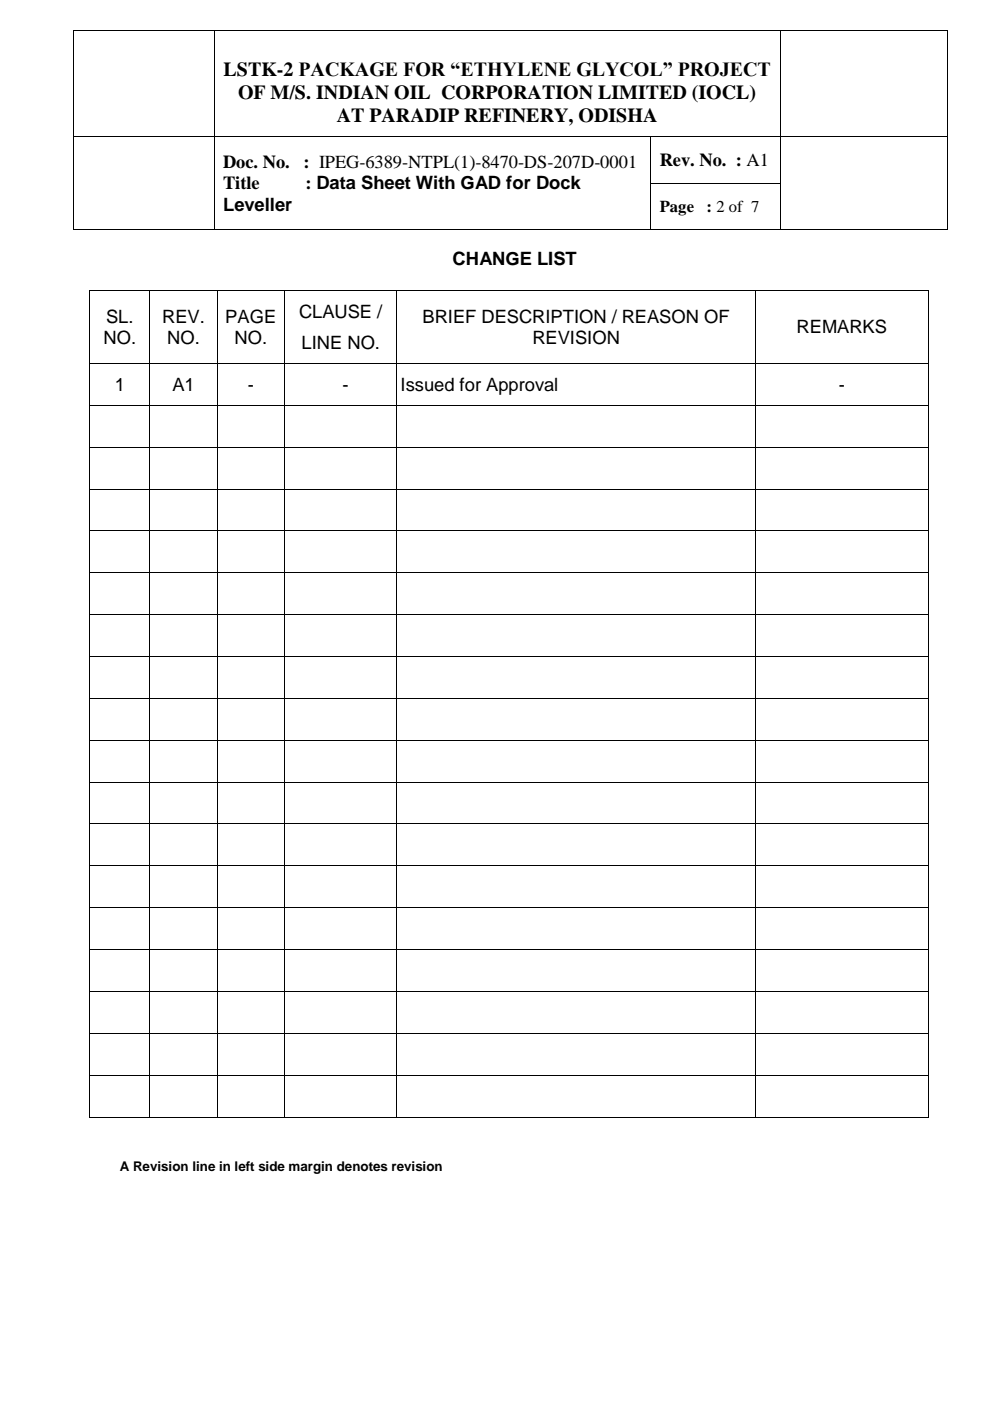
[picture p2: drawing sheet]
<svg xmlns="http://www.w3.org/2000/svg" width="210mm" height="297mm" viewBox="0 0 210 297" stroke-linecap="round" stroke-linejoin="round" font-family="sans-serif">
<defs><g id="words">
<g font-size="4.2">
<text x="47.4" y="16.1">LSTK-2 PACKAGE FOR “ETHYLENE GLYCOL” PROJECT</text>
<text x="50.5" y="21">OF M/S. INDIAN OIL CORPORATION LIMITED (IOCL)</text>
<text x="71.4" y="25.8">AT PARADIP REFINERY, ODISHA</text>
</g>
<g font-size="3.9">
<text x="47.3" y="35.6">Doc. No.</text>
<text x="64.4" y="35.6">: IPEG-6389-NTPL(1)-8470-DS-207D-0001</text>
<text x="139.9" y="35.2">Rev. No. : A1</text>
<text x="47.3" y="40.1">Title</text>
<text x="64.8" y="40.1">: Data Sheet With GAD for Dock</text>
<text x="47.3" y="44.6">Leveller</text>
<text x="95.9" y="56.2">CHANGE LIST</text>
<text x="22.5" y="68.4">SL.</text>
<text x="34.4" y="68.4">REV.</text>
<text x="47.8" y="68.4">PAGE</text>
<text x="63.4" y="67.4">CLAUSE /</text>
<text x="89.6" y="68.4">BRIEF DESCRIPTION / REASON OF</text>
<text x="168.9" y="70.7">REMARKS</text>
<text x="21.9" y="72.9">NO.</text>
<text x="35.4" y="72.9">NO.</text>
<text x="49.7" y="72.9">NO.</text>
<text x="63.9" y="74">LINE NO.</text>
<text x="112.8" y="72.9">REVISION</text>
<text x="24.3" y="82.8">1</text>
<text x="36.5" y="82.8">A1</text>
<text x="52.5" y="82.8">-</text>
<text x="72.6" y="82.8">-</text>
<text x="84.9" y="82.8">Issued for Approval</text>
<text x="177.8" y="82.8">-</text>
</g>
<g font-size="3.5">
<text x="139.9" y="45">Page</text>
<text x="149.7" y="45">: 2 of 7</text>
</g>
<text font-size="2.8" x="25.4" y="248.3">A Revision line in left side margin denotes revision</text>
</g></defs>
<g fill="#000">
<path d="M15.6 6.3h.1v.2h-.1z" fill-rule="evenodd"/>
<path d="M15.6 6.3h.1v.2h-.1z" fill-rule="evenodd"/>
<path d="M45.3 6.3h.2v.2h-.2z" fill-rule="evenodd"/>
<path d="M165.4 6.3h.2v.2h-.2z" fill-rule="evenodd"/>
<path d="M200.7 6.3h.1v.2h-.1z" fill-rule="evenodd"/>
<path d="M200.7 6.3h.1v.2h-.1z" fill-rule="evenodd"/>
<path d="M15.6 28.8h.1v.2h-.1z" fill-rule="evenodd"/>
<path d="M15.6 38.9h.1v.2h-.1z" fill-rule="evenodd"/>
<path d="M45.3 28.8h.2v.2h-.2z" fill-rule="evenodd"/>
<path d="M45.3 38.9h.2v.2h-.2z" fill-rule="evenodd"/>
<path d="M137.9 28.8h.1v.2h-.1z" fill-rule="evenodd"/>
<path d="M137.9 38.9h.1v.2h-.1z" fill-rule="evenodd"/>
<path d="M165.4 28.8h.2v.2h-.2z" fill-rule="evenodd"/>
<path d="M165.4 38.9h.2v.2h-.2z" fill-rule="evenodd"/>
<path d="M200.7 28.8h.1v.2h-.1z" fill-rule="evenodd"/>
<path d="M200.7 38.9h.1v.2h-.1z" fill-rule="evenodd"/>
<path d="M15.6 48.6h.1v.2h-.1z" fill-rule="evenodd"/>
<path d="M15.6 48.6h.1v.2h-.1z" fill-rule="evenodd"/>
<path d="M45.3 48.6h.2v.2h-.2z" fill-rule="evenodd"/>
<path d="M137.9 48.6h.1v.2h-.1z" fill-rule="evenodd"/>
<path d="M165.4 48.6h.2v.2h-.2z" fill-rule="evenodd"/>
<path d="M200.7 48.6h.1v.2h-.1z" fill-rule="evenodd"/>
<path d="M200.7 48.6h.1v.2h-.1z" fill-rule="evenodd"/>
<path d="M19 61.5h.1v.1h-.1z" fill-rule="evenodd"/>
<path d="M19 61.5h.1v.1h-.1z" fill-rule="evenodd"/>
<path d="M19 76.9h.1v.2h-.1z" fill-rule="evenodd"/>
<path d="M31.7 61.5h.1v.1h-.1z" fill-rule="evenodd"/>
<path d="M31.7 76.9h.1v.2h-.1z" fill-rule="evenodd"/>
<path d="M46 61.5h.2v.1h-.2z" fill-rule="evenodd"/>
<path d="M46 76.9h.2v.2h-.2z" fill-rule="evenodd"/>
<path d="M60.2 61.5h.2v.1h-.2z" fill-rule="evenodd"/>
<path d="M60.2 76.9h.2v.2h-.2z" fill-rule="evenodd"/>
<path d="M84 61.5h.2v.1h-.2z" fill-rule="evenodd"/>
<path d="M84 76.9h.2v.2h-.2z" fill-rule="evenodd"/>
<path d="M160 61.5h.1v.1h-.1z" fill-rule="evenodd"/>
<path d="M160 76.9h.1v.2h-.1z" fill-rule="evenodd"/>
<path d="M196.8 61.5h.2v.1h-.2z" fill-rule="evenodd"/>
<path d="M196.8 61.5h.2v.1h-.2z" fill-rule="evenodd"/>
<path d="M196.8 76.9h.2v.2h-.2z" fill-rule="evenodd"/>
<path d="M19 85.8h.1v.2h-.1z" fill-rule="evenodd"/>
<path d="M19 94.7h.1v.1h-.1z" fill-rule="evenodd"/>
<path d="M31.7 85.8h.1v.2h-.1z" fill-rule="evenodd"/>
<path d="M31.7 94.7h.1v.1h-.1z" fill-rule="evenodd"/>
<path d="M46 85.8h.2v.2h-.2z" fill-rule="evenodd"/>
<path d="M46 94.7h.2v.1h-.2z" fill-rule="evenodd"/>
<path d="M60.2 85.8h.2v.2h-.2z" fill-rule="evenodd"/>
<path d="M60.2 94.7h.2v.1h-.2z" fill-rule="evenodd"/>
<path d="M84 85.8h.2v.2h-.2z" fill-rule="evenodd"/>
<path d="M84 94.7h.2v.1h-.2z" fill-rule="evenodd"/>
<path d="M160 85.8h.1v.2h-.1z" fill-rule="evenodd"/>
<path d="M160 94.7h.1v.1h-.1z" fill-rule="evenodd"/>
<path d="M196.8 85.8h.2v.2h-.2z" fill-rule="evenodd"/>
<path d="M196.8 94.7h.2v.1h-.2z" fill-rule="evenodd"/>
<path d="M19 103.6h.1v.1h-.1z" fill-rule="evenodd"/>
<path d="M19 112.4h.1v.2h-.1z" fill-rule="evenodd"/>
<path d="M31.7 103.6h.1v.1h-.1z" fill-rule="evenodd"/>
<path d="M31.7 112.4h.1v.2h-.1z" fill-rule="evenodd"/>
<path d="M46 103.6h.2v.1h-.2z" fill-rule="evenodd"/>
<path d="M46 112.4h.2v.2h-.2z" fill-rule="evenodd"/>
<path d="M60.2 103.6h.2v.1h-.2z" fill-rule="evenodd"/>
<path d="M60.2 112.4h.2v.2h-.2z" fill-rule="evenodd"/>
<path d="M84 103.6h.2v.1h-.2z" fill-rule="evenodd"/>
<path d="M84 112.4h.2v.2h-.2z" fill-rule="evenodd"/>
<path d="M160 103.6h.1v.1h-.1z" fill-rule="evenodd"/>
<path d="M160 112.4h.1v.2h-.1z" fill-rule="evenodd"/>
<path d="M196.8 103.6h.2v.1h-.2z" fill-rule="evenodd"/>
<path d="M196.8 112.4h.2v.2h-.2z" fill-rule="evenodd"/>
<path d="M19 121.3h.1v.2h-.1z" fill-rule="evenodd"/>
<path d="M19 130.2h.1v.1h-.1z" fill-rule="evenodd"/>
<path d="M19 139h.1v.2h-.1z" fill-rule="evenodd"/>
<path d="M31.7 121.3h.1v.2h-.1z" fill-rule="evenodd"/>
<path d="M31.7 130.2h.1v.1h-.1z" fill-rule="evenodd"/>
<path d="M31.7 139h.1v.2h-.1z" fill-rule="evenodd"/>
<path d="M46 121.3h.2v.2h-.2z" fill-rule="evenodd"/>
<path d="M46 130.2h.2v.1h-.2z" fill-rule="evenodd"/>
<path d="M46 139h.2v.2h-.2z" fill-rule="evenodd"/>
<path d="M60.2 121.3h.2v.2h-.2z" fill-rule="evenodd"/>
<path d="M60.2 130.2h.2v.1h-.2z" fill-rule="evenodd"/>
<path d="M60.2 139h.2v.2h-.2z" fill-rule="evenodd"/>
<path d="M84 121.3h.2v.2h-.2z" fill-rule="evenodd"/>
<path d="M84 130.2h.2v.1h-.2z" fill-rule="evenodd"/>
<path d="M84 139h.2v.2h-.2z" fill-rule="evenodd"/>
<path d="M160 121.3h.1v.2h-.1z" fill-rule="evenodd"/>
<path d="M160 130.2h.1v.1h-.1z" fill-rule="evenodd"/>
<path d="M160 139h.1v.2h-.1z" fill-rule="evenodd"/>
<path d="M196.8 121.3h.2v.2h-.2z" fill-rule="evenodd"/>
<path d="M196.8 130.2h.2v.1h-.2z" fill-rule="evenodd"/>
<path d="M196.8 139h.2v.2h-.2z" fill-rule="evenodd"/>
<path d="M19 147.9h.1v.2h-.1z" fill-rule="evenodd"/>
<path d="M19 156.8h.1v.1h-.1z" fill-rule="evenodd"/>
<path d="M31.7 147.9h.1v.2h-.1z" fill-rule="evenodd"/>
<path d="M31.7 156.8h.1v.1h-.1z" fill-rule="evenodd"/>
<path d="M46 147.9h.2v.2h-.2z" fill-rule="evenodd"/>
<path d="M46 156.8h.2v.1h-.2z" fill-rule="evenodd"/>
<path d="M60.2 147.9h.2v.2h-.2z" fill-rule="evenodd"/>
<path d="M60.2 156.8h.2v.1h-.2z" fill-rule="evenodd"/>
<path d="M84 147.9h.2v.2h-.2z" fill-rule="evenodd"/>
<path d="M84 156.8h.2v.1h-.2z" fill-rule="evenodd"/>
<path d="M160 147.9h.1v.2h-.1z" fill-rule="evenodd"/>
<path d="M160 156.8h.1v.1h-.1z" fill-rule="evenodd"/>
<path d="M196.8 147.9h.2v.2h-.2z" fill-rule="evenodd"/>
<path d="M196.8 156.8h.2v.1h-.2z" fill-rule="evenodd"/>
<path d="M19 165.7h.1v.1h-.1z" fill-rule="evenodd"/>
<path d="M19 174.5h.1v.2h-.1z" fill-rule="evenodd"/>
<path d="M31.7 165.7h.1v.1h-.1z" fill-rule="evenodd"/>
<path d="M31.7 174.5h.1v.2h-.1z" fill-rule="evenodd"/>
<path d="M46 165.7h.2v.1h-.2z" fill-rule="evenodd"/>
<path d="M46 174.5h.2v.2h-.2z" fill-rule="evenodd"/>
<path d="M60.2 165.7h.2v.1h-.2z" fill-rule="evenodd"/>
<path d="M60.2 174.5h.2v.2h-.2z" fill-rule="evenodd"/>
<path d="M84 165.7h.2v.1h-.2z" fill-rule="evenodd"/>
<path d="M84 174.5h.2v.2h-.2z" fill-rule="evenodd"/>
<path d="M160 165.7h.1v.1h-.1z" fill-rule="evenodd"/>
<path d="M160 174.5h.1v.2h-.1z" fill-rule="evenodd"/>
<path d="M196.8 165.7h.2v.1h-.2z" fill-rule="evenodd"/>
<path d="M196.8 174.5h.2v.2h-.2z" fill-rule="evenodd"/>
<path d="M19 183.4h.1v.2h-.1z" fill-rule="evenodd"/>
<path d="M19 192.3h.1v.2h-.1z" fill-rule="evenodd"/>
<path d="M31.7 183.4h.1v.2h-.1z" fill-rule="evenodd"/>
<path d="M31.7 192.3h.1v.2h-.1z" fill-rule="evenodd"/>
<path d="M46 183.4h.2v.2h-.2z" fill-rule="evenodd"/>
<path d="M46 192.3h.2v.2h-.2z" fill-rule="evenodd"/>
<path d="M60.2 183.4h.2v.2h-.2z" fill-rule="evenodd"/>
<path d="M60.2 192.3h.2v.2h-.2z" fill-rule="evenodd"/>
<path d="M84 183.4h.2v.2h-.2z" fill-rule="evenodd"/>
<path d="M84 192.3h.2v.2h-.2z" fill-rule="evenodd"/>
<path d="M160 183.4h.1v.2h-.1z" fill-rule="evenodd"/>
<path d="M160 192.3h.1v.2h-.1z" fill-rule="evenodd"/>
<path d="M196.8 183.4h.2v.2h-.2z" fill-rule="evenodd"/>
<path d="M196.8 192.3h.2v.2h-.2z" fill-rule="evenodd"/>
<path d="M19 201.2h.1v.1h-.1z" fill-rule="evenodd"/>
<path d="M19 210h.1v.2h-.1z" fill-rule="evenodd"/>
<path d="M19 218.9h.1v.2h-.1z" fill-rule="evenodd"/>
<path d="M31.7 201.2h.1v.1h-.1z" fill-rule="evenodd"/>
<path d="M31.7 210h.1v.2h-.1z" fill-rule="evenodd"/>
<path d="M31.7 218.9h.1v.2h-.1z" fill-rule="evenodd"/>
<path d="M46 201.2h.2v.1h-.2z" fill-rule="evenodd"/>
<path d="M46 210h.2v.2h-.2z" fill-rule="evenodd"/>
<path d="M46 218.9h.2v.2h-.2z" fill-rule="evenodd"/>
<path d="M60.2 201.2h.2v.1h-.2z" fill-rule="evenodd"/>
<path d="M60.2 210h.2v.2h-.2z" fill-rule="evenodd"/>
<path d="M60.2 218.9h.2v.2h-.2z" fill-rule="evenodd"/>
<path d="M84 201.2h.2v.1h-.2z" fill-rule="evenodd"/>
<path d="M84 210h.2v.2h-.2z" fill-rule="evenodd"/>
<path d="M84 218.9h.2v.2h-.2z" fill-rule="evenodd"/>
<path d="M160 201.2h.1v.1h-.1z" fill-rule="evenodd"/>
<path d="M160 210h.1v.2h-.1z" fill-rule="evenodd"/>
<path d="M160 218.9h.1v.2h-.1z" fill-rule="evenodd"/>
<path d="M196.8 201.2h.2v.1h-.2z" fill-rule="evenodd"/>
<path d="M196.8 210h.2v.2h-.2z" fill-rule="evenodd"/>
<path d="M196.8 218.9h.2v.2h-.2z" fill-rule="evenodd"/>
<path d="M19 227.8h.1v.1h-.1z" fill-rule="evenodd"/>
<path d="M19 236.7h.1v.1h-.1z" fill-rule="evenodd"/>
<path d="M19 236.7h.1v.1h-.1z" fill-rule="evenodd"/>
<path d="M31.7 227.8h.1v.1h-.1z" fill-rule="evenodd"/>
<path d="M31.7 236.7h.1v.1h-.1z" fill-rule="evenodd"/>
<path d="M46 227.8h.2v.1h-.2z" fill-rule="evenodd"/>
<path d="M46 236.7h.2v.1h-.2z" fill-rule="evenodd"/>
<path d="M60.2 227.8h.2v.1h-.2z" fill-rule="evenodd"/>
<path d="M60.2 236.7h.2v.1h-.2z" fill-rule="evenodd"/>
<path d="M84 227.8h.2v.1h-.2z" fill-rule="evenodd"/>
<path d="M84 236.7h.2v.1h-.2z" fill-rule="evenodd"/>
<path d="M160 227.8h.1v.1h-.1z" fill-rule="evenodd"/>
<path d="M160 236.7h.1v.1h-.1z" fill-rule="evenodd"/>
<path d="M196.8 227.8h.2v.1h-.2z" fill-rule="evenodd"/>
<path d="M196.8 236.7h.2v.1h-.2z" fill-rule="evenodd"/>
<path d="M196.8 236.7h.2v.1h-.2z" fill-rule="evenodd"/>
</g>
<g fill="none" stroke="#000" stroke-width=".21">
<path d="M15.7 6.5v22.3M15.7 6.4h29.6M45.4 6.5v22.3M45.5 6.4h119.9M165.5 6.5v22.3M165.6 6.4h35.1M200.7 6.5v22.3M15.7 29v9.9M15.7 39.1v9.5M15.7 28.9h29.6M45.4 29v9.9M45.4 39.1v9.5"/>
<path d="M45.5 28.9h92.4M137.9 29v9.9M137.9 39.1v9.5M138 28.9h27.4M138 39h27.4M165.5 29v9.9M165.5 39.1v9.5M165.6 28.9h35.1M200.7 29v9.9M200.7 39.1v9.5M15.7 48.7h29.6M45.5 48.7h92.4"/>
<path d="M138 48.7h27.4M165.6 48.7h35.1M19 61.6v15.3M19 77.1v8.7M19.1 61.6h12.6M19.1 77h12.6M31.8 61.6v15.3M31.8 77.1v8.7M31.8 61.6h14.2M31.8 77h14.2M46.1 61.6v15.3M46.1 77.1v8.7"/>
<path d="M46.2 61.6h14M46.2 77h14M60.3 61.6v15.3M60.3 77.1v8.7M60.4 61.6h23.6M60.4 77h23.6M84.1 61.6v15.3M84.1 77.1v8.7M84.2 61.6h75.8M84.2 77h75.8M160.1 61.6v15.3M160.1 77.1v8.7"/>
<path d="M160.1 61.6h36.7M160.1 77h36.7M196.9 61.6v15.3M196.9 77.1v8.7M19 86v8.7M19 94.8v8.8M19.1 85.9h12.6M19.1 94.7h12.6M31.8 86v8.7M31.8 94.8v8.8M31.8 85.9h14.2M31.8 94.7h14.2"/>
<path d="M46.1 86v8.7M46.1 94.8v8.8M46.2 85.9h14M46.2 94.7h14M60.3 86v8.7M60.3 94.8v8.8M60.4 85.9h23.6M60.4 94.7h23.6M84.1 86v8.7M84.1 94.8v8.8M84.2 85.9h75.8M84.2 94.7h75.8"/>
<path d="M160.1 86v8.7M160.1 94.8v8.8M160.1 85.9h36.7M160.1 94.7h36.7M196.9 86v8.7M196.9 94.8v8.8M19 103.7v8.7M19 112.6v8.7M19.1 103.6h12.6M19.1 112.5h12.6M31.8 103.7v8.7M31.8 112.6v8.7"/>
<path d="M31.8 103.6h14.2M31.8 112.5h14.2M46.1 103.7v8.7M46.1 112.6v8.7M46.2 103.6h14M46.2 112.5h14M60.3 103.7v8.7M60.3 112.6v8.7M60.4 103.6h23.6M60.4 112.5h23.6M84.1 103.7v8.7M84.1 112.6v8.7"/>
<path d="M84.2 103.6h75.8M84.2 112.5h75.8M160.1 103.7v8.7M160.1 112.6v8.7M160.1 103.6h36.7M160.1 112.5h36.7M196.9 103.7v8.7M196.9 112.6v8.7M19 121.5v8.7M19 130.3v8.7M19 139.2v8.7M19.1 121.4h12.6"/>
<path d="M19.1 130.2h12.6M19.1 139.1h12.6M31.8 121.5v8.7M31.8 130.3v8.7M31.8 139.2v8.7M31.8 121.4h14.2M31.8 130.2h14.2M31.8 139.1h14.2M46.1 121.5v8.7M46.1 130.3v8.7M46.1 139.2v8.7M46.2 121.4h14"/>
<path d="M46.2 130.2h14M46.2 139.1h14M60.3 121.5v8.7M60.3 130.3v8.7M60.3 139.2v8.7M60.4 121.4h23.6M60.4 130.2h23.6M60.4 139.1h23.6M84.1 121.5v8.7M84.1 130.3v8.7M84.1 139.2v8.7M84.2 121.4h75.8"/>
<path d="M84.2 130.2h75.8M84.2 139.1h75.8M160.1 121.5v8.7M160.1 130.3v8.7M160.1 139.2v8.7M160.1 121.4h36.7M160.1 130.2h36.7M160.1 139.1h36.7M196.9 121.5v8.7M196.9 130.3v8.7M196.9 139.2v8.7M19 148.1v8.7"/>
<path d="M19 156.9v8.8M19.1 148h12.6M19.1 156.9h12.6M31.8 148.1v8.7M31.8 156.9v8.8M31.8 148h14.2M31.8 156.9h14.2M46.1 148.1v8.7M46.1 156.9v8.8M46.2 148h14M46.2 156.9h14M60.3 148.1v8.7"/>
<path d="M60.3 156.9v8.8M60.4 148h23.6M60.4 156.9h23.6M84.1 148.1v8.7M84.1 156.9v8.8M84.2 148h75.8M84.2 156.9h75.8M160.1 148.1v8.7M160.1 156.9v8.8M160.1 148h36.7M160.1 156.9h36.7M196.9 148.1v8.7"/>
<path d="M196.9 156.9v8.8M19 165.8v8.7M19 174.7v8.7M19.1 165.8h12.6M19.1 174.6h12.6M31.8 165.8v8.7M31.8 174.7v8.7M31.8 165.8h14.2M31.8 174.6h14.2M46.1 165.8v8.7M46.1 174.7v8.7M46.2 165.8h14"/>
<path d="M46.2 174.6h14M60.3 165.8v8.7M60.3 174.7v8.7M60.4 165.8h23.6M60.4 174.6h23.6M84.1 165.8v8.7M84.1 174.7v8.7M84.2 165.8h75.8M84.2 174.6h75.8M160.1 165.8v8.7M160.1 174.7v8.7M160.1 165.8h36.7"/>
<path d="M160.1 174.6h36.7M196.9 165.8v8.7M196.9 174.7v8.7M19 183.6v8.7M19 192.5v8.7M19.1 183.5h12.6M19.1 192.4h12.6M31.8 183.6v8.7M31.8 192.5v8.7M31.8 183.5h14.2M31.8 192.4h14.2M46.1 183.6v8.7"/>
<path d="M46.1 192.5v8.7M46.2 183.5h14M46.2 192.4h14M60.3 183.6v8.7M60.3 192.5v8.7M60.4 183.5h23.6M60.4 192.4h23.6M84.1 183.6v8.7M84.1 192.5v8.7M84.2 183.5h75.8M84.2 192.4h75.8M160.1 183.6v8.7"/>
<path d="M160.1 192.5v8.7M160.1 183.5h36.7M160.1 192.4h36.7M196.9 183.6v8.7M196.9 192.5v8.7M19 201.3v8.7M19 210.2v8.7M19 219.1v8.7M19.1 201.2h12.6M19.1 210.1h12.6M19.1 219h12.6M31.8 201.3v8.7"/>
<path d="M31.8 210.2v8.7M31.8 219.1v8.7M31.8 201.2h14.2M31.8 210.1h14.2M31.8 219h14.2M46.1 201.3v8.7M46.1 210.2v8.7M46.1 219.1v8.7M46.2 201.2h14M46.2 210.1h14M46.2 219h14M60.3 201.3v8.7"/>
<path d="M60.3 210.2v8.7M60.3 219.1v8.7M60.4 201.2h23.6M60.4 210.1h23.6M60.4 219h23.6M84.1 201.3v8.7M84.1 210.2v8.7M84.1 219.1v8.7M84.2 201.2h75.8M84.2 210.1h75.8M84.2 219h75.8M160.1 201.3v8.7"/>
<path d="M160.1 210.2v8.7M160.1 219.1v8.7M160.1 201.2h36.7M160.1 210.1h36.7M160.1 219h36.7M196.9 201.3v8.7M196.9 210.2v8.7M196.9 219.1v8.7M19 227.9v8.8M19.1 227.9h12.6M19.1 236.8h12.6M31.8 227.9v8.8"/>
<path d="M31.8 227.9h14.2M31.8 236.8h14.2M46.1 227.9v8.8M46.2 227.9h14M46.2 236.8h14M60.3 227.9v8.8M60.4 227.9h23.6M60.4 236.8h23.6M84.1 227.9v8.8M84.2 227.9h75.8M84.2 236.8h75.8M160.1 227.9v8.8"/>
<path d="M160.1 227.9h36.7M160.1 236.8h36.7M196.9 227.9v8.8"/>
</g>
<use href="#words"/>
</svg>
